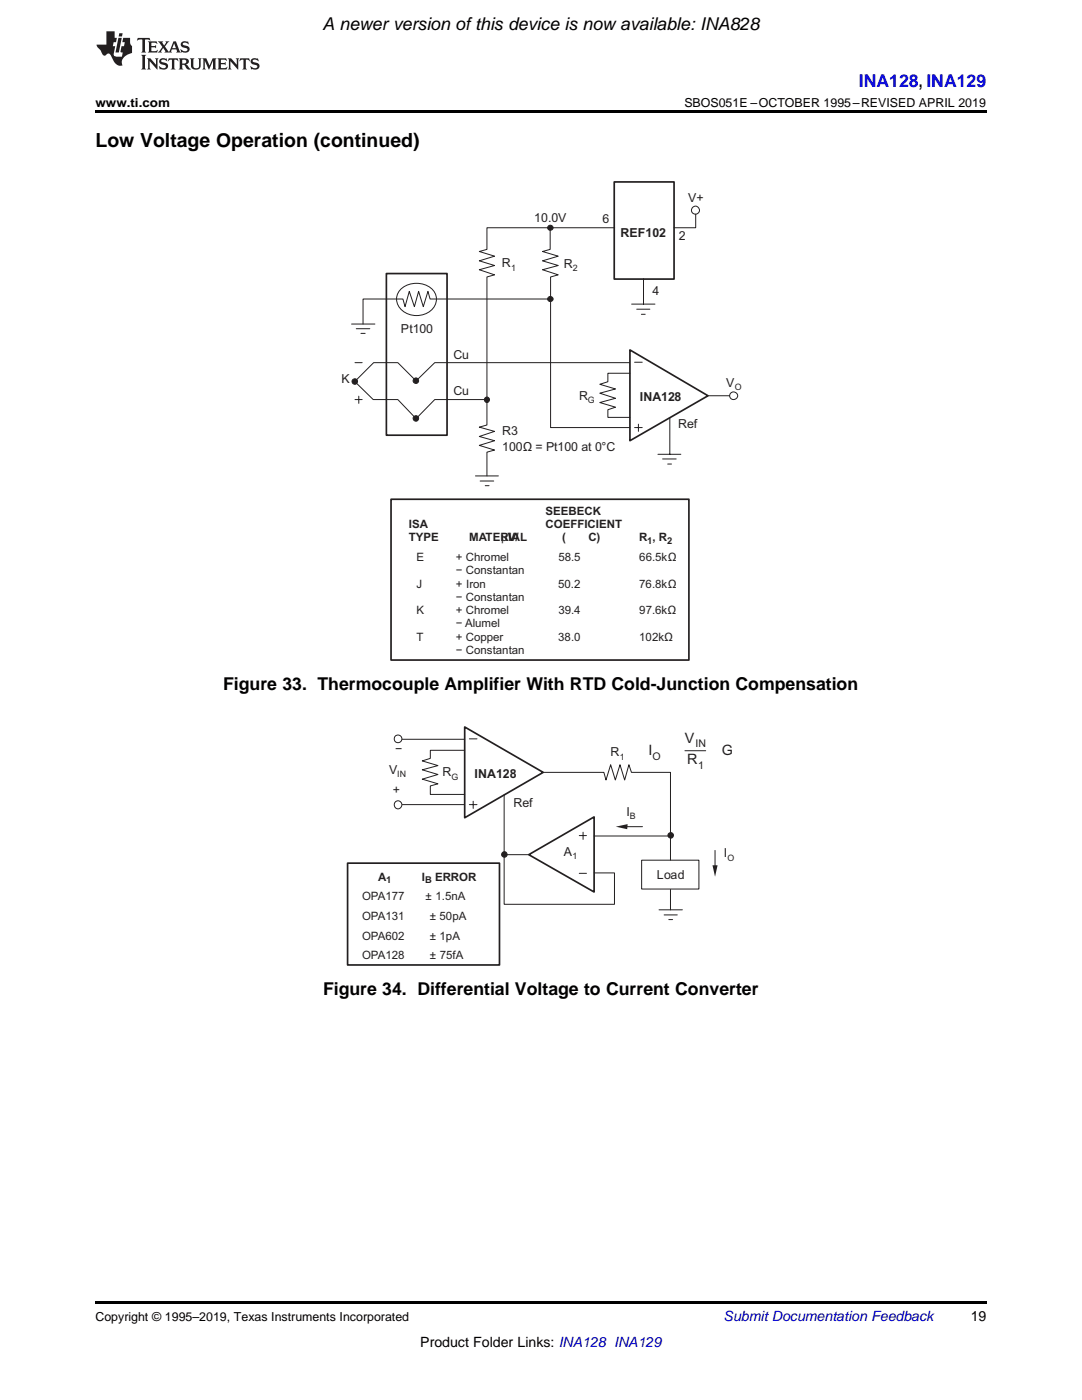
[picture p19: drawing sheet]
<svg xmlns="http://www.w3.org/2000/svg" width="216mm" height="279mm" viewBox="0 0 216 279" stroke-linecap="round" stroke-linejoin="round" font-family="sans-serif">
<defs><g id="words">
<text font-size="3.9" x="19" y="29.3">Low Voltage Operation (continued)</text>
<g font-size="3.5">
<text x="64.3" y="6">A newer version ofthis device is now available: INA828</text>
<text x="44.5" y="137.8">Figure 33. Thermocouple Amplifier With RTD Cold-Junction Compensation</text>
<text x="64.5" y="198.6">Figure 34. Differential Voltage to Current Converter</text>
</g>
<text font-size="3.5" fill="#00f" x="171.4" y="17.3">INA128, INA129</text>
<g font-size="2.9" fill="#231f20">
<text x="136.7" y="148.3">V</text>
<text x="129.4" y="150.8">I</text>
<text x="137.1" y="152.5">R</text>
<text x="144" y="150.8">G</text>
</g>
<text font-size="2.8" fill="#0000c8" x="144.4" y="263.6">Submit Documentation Feedback</text>
<g font-size="2.8">
<text x="193.7" y="263.6">19</text>
<text x="83.9" y="268.9">Product Folder Links: INA128 INA129</text>
</g>
<g font-size="2.5">
<text x="19" y="21.4">www.ti.com</text>
<text x="136.6" y="21.4">SBOS051E –OCTOBER 1995–REVISED APRIL 2019</text>
<text x="19" y="263.6">Copyright © 1995–2019, Texas Instruments Incorporated</text>
</g>
<g font-size="2.5" fill="#231f20">
<text x="137.3" y="40.3">V+</text>
<text x="106.6" y="44.3">10.0V</text>
<text x="120.2" y="44.5">6</text>
<text x="123.8" y="47.2">REF102</text>
<text x="135.4" y="47.9">2</text>
<text x="100.1" y="53.3">R</text>
<text x="112.5" y="53.5">R</text>
<text x="130.2" y="58.8">4</text>
<text x="80" y="66.4">Pt100</text>
<text x="90.5" y="71.7">Cu</text>
<text x="68.1" y="76.4">K</text>
<text x="144.9" y="77.2">V</text>
<text x="90.5" y="78.9">Cu</text>
<text x="115.5" y="79.7">R</text>
<text x="127.6" y="80">INA128</text>
<text x="100.2" y="86.9">R3</text>
<text x="135.3" y="85.3">Ref</text>
<text x="100.2" y="90.1">100Ω = Pt100 at 0°C</text>
<text x="77.6" y="154.5">V</text>
<text x="78.8" y="150.3">−</text>
<text x="88.3" y="154.9">R</text>
<text x="94.7" y="155.2">INA128</text>
<text x="121.8" y="150.9">R</text>
<text x="78.4" y="158.4">+</text>
<text x="102.5" y="161">Ref</text>
<text x="125" y="162.8">I</text>
<text x="112.5" y="170.7">A</text>
<text x="144.5" y="171.1">I</text>
<text x="131.1" y="175.5">Load</text>
</g>
<g font-size="2.3" fill="#231f20">
<text x="81.6" y="105.3">ISA</text>
<text x="108.8" y="105.3">COEFFICIENT</text>
<text x="108.8" y="102.7">SEEBECK</text>
<text x="81.6" y="108">TYPE</text>
<text x="83.1" y="111.9">E</text>
<text x="91" y="111.9">+ Chromel</text>
<text x="93.6" y="108">MATERIAL</text>
<text x="100" y="108">µV/</text>
<text x="111.4" y="111.9">58.5</text>
<text x="112.2" y="108">(</text>
<text x="117.4" y="108">C)</text>
<text x="127.6" y="111.9">66.5kΩ</text>
<text x="127.6" y="108">R , R</text>
<text x="83.1" y="117.2">J</text>
<text x="91" y="117.2">+ Iron</text>
<text x="91" y="119.9">− Constantan</text>
<text x="91" y="114.5">− Constantan</text>
<text x="111.4" y="117.2">50.2</text>
<text x="127.6" y="117.2">76.8kΩ</text>
<text x="83.1" y="122.5">K</text>
<text x="91" y="125.2">− Alumel</text>
<text x="91" y="122.5">+ Chromel</text>
<text x="111.4" y="122.5">39.4</text>
<text x="127.6" y="122.5">97.6kΩ</text>
<text x="83.1" y="127.8">T</text>
<text x="91" y="127.8">+ Copper</text>
<text x="91" y="130.5">− Constantan</text>
<text x="111.4" y="127.8">38.0</text>
<text x="127.6" y="127.8">102kΩ</text>
<text x="72.2" y="179.6">OPA177</text>
<text x="75.5" y="175.7">A</text>
<text x="84.2" y="175.7">I</text>
<text x="84.9" y="179.6">± 1.5nA</text>
<text x="86.8" y="175.7">ERROR</text>
<text x="72.2" y="183.6">OPA131</text>
<text x="85.8" y="183.6">± 50pA</text>
<text x="72.2" y="187.5">OPA602</text>
<text x="72.2" y="191.4">OPA128</text>
<text x="85.8" y="187.5">± 1pA</text>
<text x="85.8" y="191.4">± 75fA</text>
</g>
<g font-size="2.1" fill="#231f20">
<text x="138.8" y="149.1">IN</text>
<text x="130.2" y="151.8">O</text>
<text x="139.3" y="153.5">1</text>
</g>
<g font-size="1.9" fill="#231f20">
<text x="129.2" y="108.5">1</text>
<text x="133.1" y="108.5">2</text>
<text x="77.1" y="176.2">1</text>
<text x="84.8" y="176.2">B</text>
</g>
<g font-size="1.8" fill="#231f20">
<text x="102" y="54">1</text>
<text x="114.3" y="54.2">2</text>
<text x="146.6" y="77.9">O</text>
<text x="117.3" y="80.5">G</text>
<text x="79.3" y="155.2">IN</text>
<text x="90.1" y="155.7">G</text>
<text x="123.7" y="151.6">1</text>
<text x="125.7" y="163.5">B</text>
<text x="114.2" y="171.4">1</text>
<text x="145.1" y="171.8">O</text>
</g>
</g></defs>
<path d="M19 259.7h177.8v.5h-177.8z" fill="#000"/>
<path d="M100.6 170.7v9.8h22v-6.3h-4.1" fill="none" stroke="#231f20" stroke-width=".2"/>
<circle cx="100.6" cy="170.5" r=".55" fill="#231f20"/>
<g fill="none" stroke="#231f20" stroke-width=".2">
<path d="M80.2 147.5h12.5M92.7 149.7h-6.8v1.6l-1.6 .6 3.1 .9-3.1 .8 3.1 1-3.1 .9 3.1 .9-1.5 .5v1.6h6.8M93.7 147.5h1.5M94.4 159.9v1.4M100.6 158.6v12h4.9M108.4 154.1h12.1l.4 1.6 .9-3.1 1 3.1 .9-3.1 .9 3.1 .9-3.1 .5 1.5h7.8v17.6M80.3 160.6h12.3M93.7 160.6h1.5M115.6 166.8h1.4M115.6 174.3h1.4M116.3 166.1v1.4M118.5 166.8h15.4"/>
<path d="M133.8 177.5v4.1M131.5 181.6h4.7M132.5 182.6h2.6M133.4 183.5h.8"/>
<circle cx="100.6" cy="170.5" r=".55"/>
</g>
<path d="M92.7 145.1l15.7 9-15.7 9.1zM105.5 170.6l13-7.6v15z" fill="none" stroke="#231f20" stroke-width=".34"/>
<circle cx="79.4" cy="147.4" r=".77" fill="#fff"/>
<circle cx="79.4" cy="147.4" r=".77" fill="none" stroke="#231f20" stroke-width=".2"/>
<circle cx="79.4" cy="160.6" r=".79" fill="#fff"/>
<g fill="none" stroke="#231f20" stroke-width=".2">
<path d="M128 171.7h11.5v5.7h-11.5z"/>
<circle cx="79.4" cy="160.6" r=".79"/>
</g>
<circle cx="133.8" cy="166.7" r=".54" fill="#231f20"/>
<g fill="none" stroke="#231f20" stroke-width=".2">
<path d="M142.7 169.7v3.9"/>
<circle cx="133.8" cy="166.7" r=".54"/>
</g>
<path d="M142.2 172.7h1l-.5 2.3z" fill="#231f20"/>
<path d="M124.3 165h3.9" fill="none" stroke="#231f20" stroke-width=".2"/>
<path d="M122.9 165l2.3-.5v1z" fill="#231f20"/>
<path d="M79.8 57.9a4.6 4.6 0 0 1 7 .5 3.1 3.1 0 0 1-2.1 4.3 4 4 0 0 1-5.6-3l.1-.7zM128.4 55.6v5.1M126 60.7h4.7M127 61.7h2.7M128 62.7h.7M136.7 149.8h4.1" fill="none" stroke="#231f20" stroke-width=".2"/>
<path d="M122.6 36.3h11.9v19.4h-11.9zM69.4 172.3h30.3v20.3h-30.3z" fill="none" stroke="#231f20" stroke-width=".34"/>
<circle cx="138.8" cy="42" r=".79" fill="#fff"/>
<circle cx="138.8" cy="42" r=".79" fill="none" stroke="#231f20" stroke-width=".2"/>
<circle cx="109.8" cy="45.5" r=".53" fill="#231f20"/>
<g fill="none" stroke="#231f20" stroke-width=".2">
<path d="M122.6 45.5h-25.4v4.3l-1.6 .4 3.1 .9-3.1 1 3.1 .9-3.1 .8 3.1 1-1.5 .5v29.5l-1.6 .4 3.1 .9-3.1 1 3.1 .9-3.1 .9 3.1 .9-1.5 .4v4.8M138.8 42.7v2.8h-4.3M70.2 64.7h4.6M71.1 65.6h2.7M72 66.5h.9"/>
<circle cx="109.8" cy="45.5" r=".53"/>
</g>
<circle cx="83" cy="76" r=".55" fill="#231f20"/>
<g fill="none" stroke="#231f20" stroke-width=".2">
<path d="M83 76l-3.6-3.6h-4.8l-3.9 3.8"/>
<circle cx="83" cy="76" r=".55"/>
</g>
<circle cx="70.8" cy="76.1" r=".54" fill="#231f20"/>
<circle cx="70.8" cy="76.1" r=".54" fill="none" stroke="#231f20" stroke-width=".2"/>
<circle cx="97.2" cy="79.8" r=".52" fill="#231f20"/>
<circle cx="97.2" cy="79.8" r=".52" fill="none" stroke="#231f20" stroke-width=".2"/>
<circle cx="83" cy="83.5" r=".55" fill="#231f20"/>
<g fill="none" stroke="#231f20" stroke-width=".2">
<path d="M70.7 76.1l3.8 3.6h4.9l3.6 3.9 3.7-3.9h10.5"/>
<circle cx="83" cy="83.5" r=".55"/>
</g>
<circle cx="109.8" cy="59.7" r=".53" fill="#231f20"/>
<g fill="none" stroke="#231f20" stroke-width=".2">
<path d="M70.8 79.7h1.5M70.8 72.4h1.5M71.6 79.1v1.4M125.6 72.4h-38.9l-3.7 3.6M126.6 72.3h1.6M126.6 85.3h1.6M127.4 84.7v1.4"/>
<circle cx="109.8" cy="59.7" r=".53"/>
</g>
<path d="M77.1 54.6h12.1v32.3h-12.1zM125.7 69.8l15.6 9.2-15.6 9z" fill="none" stroke="#231f20" stroke-width=".34"/>
<circle cx="146.4" cy="79" r=".78" fill="#fff"/>
<g fill="none" stroke="#231f20" stroke-width=".2">
<path d="M109.8 45.6v4.2l-1.5 .4 3.1 .9-3.1 1 3.1 .9-3.1 .8 3.1 1-1.5 .5v30h15.8M109.8 59.7h-24l-.4-1.5-.9 3-1-3-.8 3-1-3-.9 3-.4-1.5h-8v5M125.7 74.5h-4.4v1.7l-1.6 .5 3.1 .9-3.1 .9 3.1 1-3.1 .8 3.1 1-1.5 .5v1.5h4.4M141.3 79h4.3M94.9 95h4.5M95.8 96h2.7M96.8 96.9h.8M131.3 90.7h4.6M132.2 91.6h2.7M133.2 92.6h.8M133.7 83.4v7.3"/>
<circle cx="146.4" cy="79" r=".78"/>
</g>
<path d="M78 99.6h59.5v32.1h-59.5z" fill="none" stroke="#231f20" stroke-width=".34"/>
<path d="M19 22h177.8v.5h-177.8z" fill="#000"/>
<g fill="#231f20">
<path d="M27.5 7.6l-.1 .5 .4-.2h.6v.1v2.1l-.2 .4h1l-.3-.4v-2.1l.1-.1h.5l.5 .2-.2-.5zM29.5 8.3l.2 .3v1.5l-.2 .4h1.8l.2-.6a1.04 1.04 0 0 1-1.3 .2v-.7h.6l.3 .2v-.6l-.3 .2h-.6v-.6l.8-.1 .4 .3-.2-.5zM31.5 8.3l.9 1.1-.9 1.1h.8l-.2-.2 .5-.7 .4 .7-.2 .2h1.5l-.1-.2 .1-.4h.9l.1 .4-.2 .2h1l-.3-.3-.7-1.9h-.5l-.9 2-.8-1 .9-1h-.8l.1 .3-.3 .5-.4-.6 .2-.2zM34.7 8.6l.4 1h-.7zM36.3 8.4a.63 .63 0 0 0-.2 .7 .63 .63 0 0 0 .6 .4l.6 .2 .1 .2a.75 .75 0 0 1-.7 .4 .75 .75 0 0 1-.6-.5l.1 .7 .1-.1a1.11 1.11 0 0 0 1.5-.6 1.13 1.13 0 0 0-1.2-.8l-.1-.4a1.04 1.04 0 0 1 1.2 .2l-.2-.5-.1 .1-.5-.2zM28.2 10.9l.2 .4v2.2l-.2 .4h1l-.3-.4v-2.2l.3-.4zM29.3 11.6l.3 .4v1.5l-.3 .4h.8l-.2-.4v-1.3l1.5 1.7v-1.9l.2-.4h-.7l.2 .4v.9l-1.1-1.3zM32 11.8a.62 .62 0 0 0-.2 .7 .62 .62 0 0 0 .6 .4l.6 .1 .1 .3a.76 .76 0 0 1-.7 .3 .76 .76 0 0 1-.6-.4l.1 .7 .1-.1a1.11 1.11 0 0 0 1.5-.6 1.13 1.13 0 0 0-1.2-.8l-.1-.4a1.04 1.04 0 0 1 1.2 .2l-.2-.6-.1 .1-.5-.1zM33.7 11.6l-.2 .6a.61 .61 0 0 1 .8-.3v1.6l-.2 .4h.9l-.2-.4v-1.6a.63 .63 0 0 1 .8 .3l-.2-.6zM35.6 11.6l.3 .4v1.5l-.3 .4h1l-.2-.2v-.8l.5 .2a.76 .76 0 0 0 1.2 .7l-1-1a.58 .58 0 0 0 .6-.5 .58 .58 0 0 0-.5-.6zM36.4 11.9h.1a.45 .45 0 0 1 .5 .1 .45 .45 0 0 1 .1 .5l-.7 .2zM37.9 11.6l.2 .2a2.17 2.17 0 0 0 .3 1.9 .99 .99 0 0 0 1.6-.6v-1.1l.2-.4h-.7l.2 .2a1.92 1.92 0 0 1-.2 1.8 .6 .6 0 0 1-.9-.5v-1.1l.2-.4zM40.4 11.6l.2 .4v1.5l-.2 .4h.7l-.2-.4v-1.4l.8 1.8 .8-1.8v1.4l-.2 .4h.9l-.2-.4v-1.5l.2-.4h-.8l-.6 1.5-.6-1.5zM43.4 11.6l.2 .4v1.5l-.2 .4h1.8l.2-.6a1.04 1.04 0 0 1-1.3 .1v-.6h.5l.4 .2v-.6l-.4 .2h-.5v-.7h.8l.3 .3-.1-.6zM45.5 11.6l.2 .4v1.5l-.2 .4h.7l-.2-.4v-1.3l1.5 1.7v-1.9l.2-.4h-.7l.2 .4v.9l-1.1-1.3zM47.9 11.6l-.1 .6a.61 .61 0 0 1 .8-.3v1.6l-.3 .4h1l-.3-.4 .1-1.6a.63 .63 0 0 1 .7 .3l-.1-.6zM50.2 11.8a.62 .62 0 0 0-.2 .7 .62 .62 0 0 0 .6 .4l.6 .1 .2 .3a.76 .76 0 0 1-.8 .3 .76 .76 0 0 1-.6-.4l.1 .7 .2-.1a1.11 1.11 0 0 0 1.5-.6 1.13 1.13 0 0 0-1.3-.8l-.1-.4a1.04 1.04 0 0 1 1.2 .2l-.1-.6-.2 .1-.5-.1z"/>
<path d="M21.2 6.3v2.6h-1.9l.1 .4 .7 .9a.91 .91 0 0 0 1 .8 .56 .56 0 0 1 .5-.3 .56 .56 0 0 1 .5 .3l.4 .8a1.53 1.53 0 0 0 1.9 1.2 1.54 1.54 0 0 1 1-2.1l.9-.3v-1.4a1.52 1.52 0 0 1-.3-1.6h-1.4l-.2 .8h.5l-.2 .8h-.4l-.2 1v.2l.4 .1-.2 .8a1.93 1.93 0 0 1-1.6-.3l.3-1.8h-.5l.2-.8h.4l.2-.8h-.4v-1.3zM23.6 7.6l-.6 2.9h.7l.6-2.9zM23.8 6.6l-.1 .7h.6l.2-.7z"/>
</g>
<use href="#words"/>
</svg>
